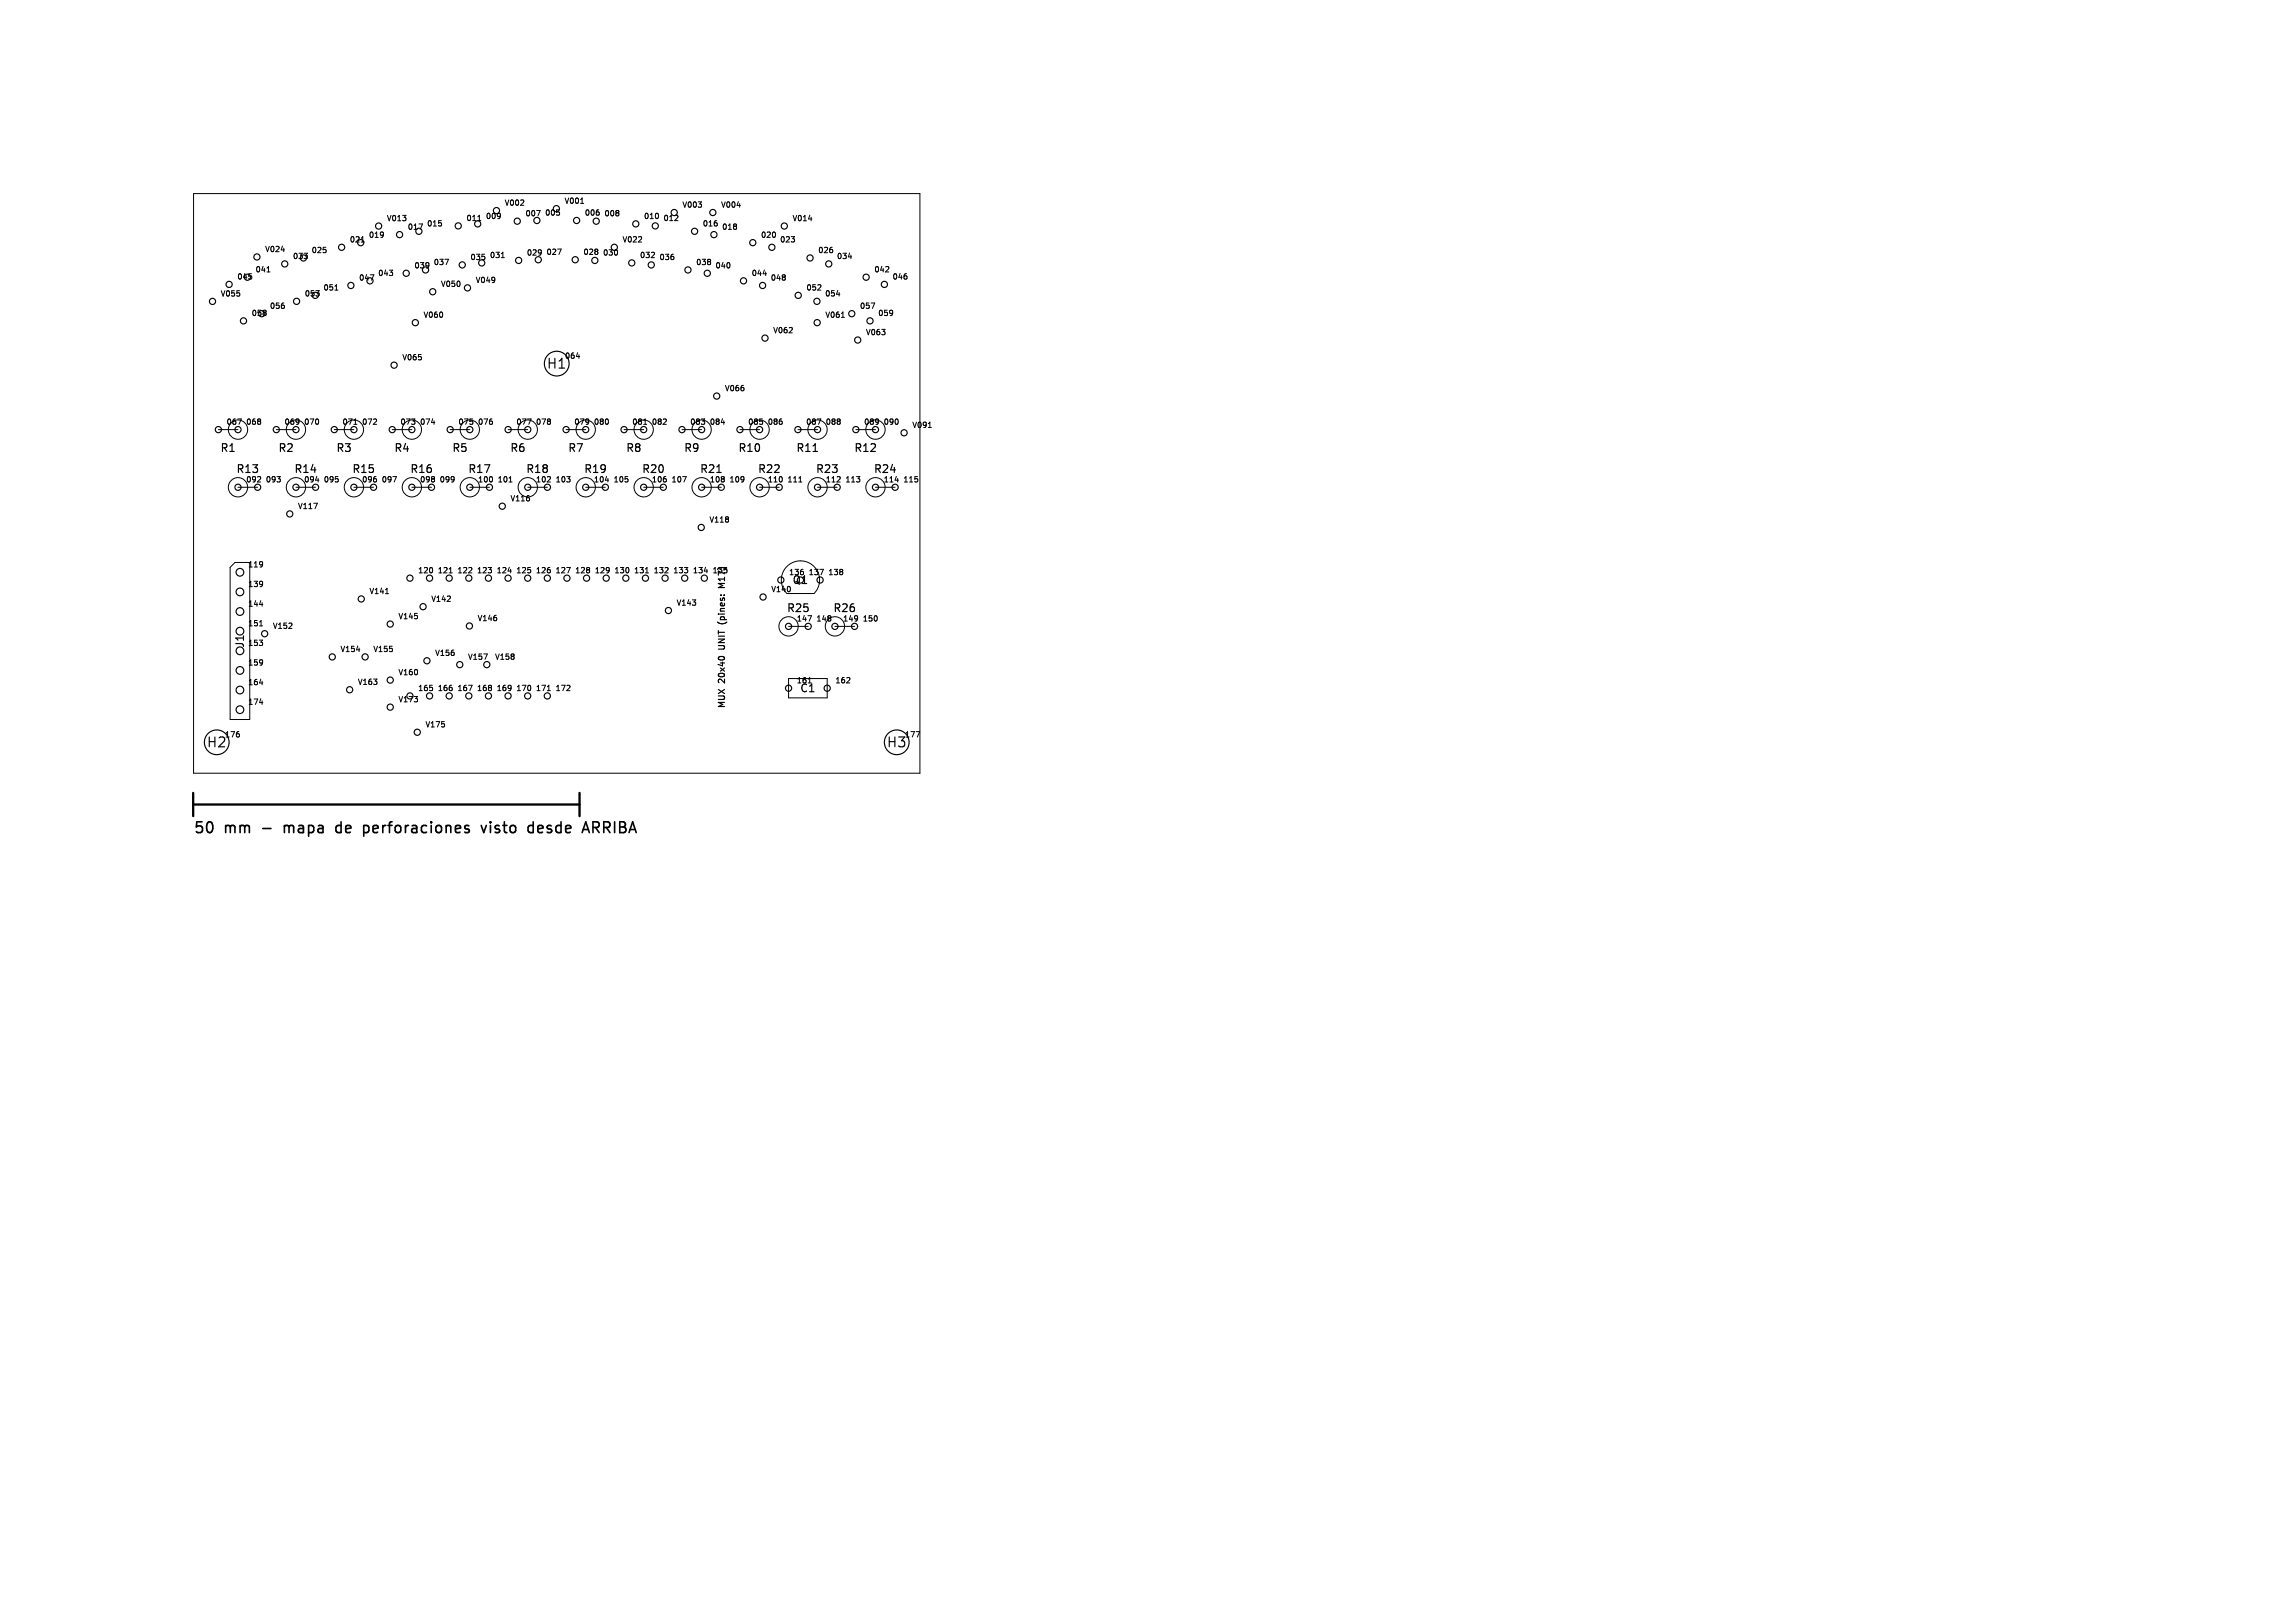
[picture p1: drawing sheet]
<svg xmlns="http://www.w3.org/2000/svg" width="297mm" height="210mm" viewBox="0 0 297 210" stroke-linecap="round" stroke-linejoin="round" font-family="sans-serif">
<defs><g id="words">
<g font-size="1.9">
<text x="25" y="108.1">50</text>
<text x="29.1" y="108.1">mm</text>
<text x="34.2" y="108.1">-</text>
<text x="37.4" y="108.1">mapa</text>
<text x="44.5" y="108.1">de</text>
<text x="48.3" y="108.1">perforaciones</text>
<text x="64" y="108.1">visto</text>
<text x="70.4" y="108.1">desde</text>
<text x="77.9" y="108.1">ARRIBA</text>
</g>
<g font-size="1.8">
<text x="70.7" y="47.9">H1</text>
<text x="26.7" y="96.9">H2</text>
<text x="114.7" y="96.9">H3</text>
</g>
<g font-size="1.4">
<text x="28.4" y="58.7">R1</text>
<text x="35.9" y="58.7">R2</text>
<text x="43.4" y="58.7">R3</text>
<text x="50.9" y="58.7">R4</text>
<text x="58.4" y="58.7">R5</text>
<text x="65.9" y="58.7">R6</text>
<text x="73.4" y="58.7">R7</text>
<text x="80.9" y="58.7">R8</text>
<text x="88.4" y="58.7">R9</text>
<text x="95.5" y="58.7">R10</text>
<text x="103" y="58.7">R11</text>
<text x="110.5" y="58.7">R12</text>
<text x="30.5" y="61.4">R13</text>
<text x="38" y="61.4">R14</text>
<text x="45.5" y="61.4">R15</text>
<text x="53" y="61.4">R16</text>
<text x="60.5" y="61.4">R17</text>
<text x="68" y="61.4">R18</text>
<text x="75.5" y="61.4">R19</text>
<text x="83" y="61.4">R20</text>
<text x="90.5" y="61.4">R21</text>
<text x="98" y="61.4">R22</text>
<text x="105.5" y="61.4">R23</text>
<text x="113" y="61.4">R24</text>
<text x="102.5" y="75.8">Q1</text>
<text x="31.8" y="83.9" transform="rotate(-90 31.8 83.9)">J1</text>
<text x="101.7" y="79.4">R25</text>
<text x="107.7" y="79.4">R26</text>
<text x="103.4" y="89.8">C1</text>
</g>
<g font-size="1.1">
<text x="94" y="75.2" transform="rotate(-90 94 75.2)">M17)</text>
<text x="94" y="83.7" transform="rotate(-90 94 83.7)">UNIT</text>
<text x="94" y="80.2" transform="rotate(-90 94 80.2)">(pines:</text>
<text x="94" y="88.3" transform="rotate(-90 94 88.3)">20x40</text>
<text x="94" y="91.8" transform="rotate(-90 94 91.8)">MUX</text>
</g>
<g font-size="1">
<text x="50" y="28.8">V013</text>
<text x="52.7" y="29.9">017</text>
<text x="55.2" y="29.4">015</text>
<text x="60.3" y="28.7">011</text>
<text x="62.8" y="28.5">009</text>
<text x="65.3" y="26.8">V002</text>
<text x="67.9" y="28.1">007</text>
<text x="70.5" y="28">005</text>
<text x="73" y="26.5">V001</text>
<text x="75.6" y="28">006</text>
<text x="78.2" y="28.1">008</text>
<text x="83.3" y="28.5">010</text>
<text x="85.8" y="28.7">012</text>
<text x="88.3" y="27">V003</text>
<text x="90.9" y="29.4">016</text>
<text x="93.3" y="27">V004</text>
<text x="93.4" y="29.9">018</text>
<text x="102.5" y="28.8">V014</text>
<text x="33" y="35.4">041</text>
<text x="34.3" y="32.8">V024</text>
<text x="37.9" y="33.7">033</text>
<text x="40.3" y="32.9">025</text>
<text x="45.2" y="31.5">021</text>
<text x="47.7" y="30.9">019</text>
<text x="48.9" y="35.8">043</text>
<text x="53.6" y="34.9">039</text>
<text x="56.1" y="34.4">037</text>
<text x="60.8" y="33.8">035</text>
<text x="63.3" y="33.5">031</text>
<text x="68.1" y="33.2">029</text>
<text x="70.7" y="33.1">027</text>
<text x="75.4" y="33.1">028</text>
<text x="78" y="33.2">030</text>
<text x="80.5" y="31.5">V022</text>
<text x="82.8" y="33.5">032</text>
<text x="85.3" y="33.8">036</text>
<text x="90" y="34.4">038</text>
<text x="92.5" y="34.9">040</text>
<text x="97.2" y="35.8">044</text>
<text x="98.4" y="30.9">020</text>
<text x="100.9" y="31.5">023</text>
<text x="105.8" y="32.9">026</text>
<text x="108.2" y="33.7">034</text>
<text x="113.1" y="35.4">042</text>
<text x="28.5" y="38.5">V055</text>
<text x="30.6" y="36.3">045</text>
<text x="32.5" y="41">058</text>
<text x="34.9" y="40.1">056</text>
<text x="39.4" y="38.5">053</text>
<text x="41.8" y="37.7">051</text>
<text x="46.4" y="36.4">047</text>
<text x="54.7" y="41.3">V060</text>
<text x="57" y="37.3">V050</text>
<text x="61.5" y="36.8">V049</text>
<text x="99.7" y="36.4">048</text>
<text x="104.3" y="37.7">052</text>
<text x="106.7" y="38.5">054</text>
<text x="106.8" y="41.3">V061</text>
<text x="111.2" y="40.1">057</text>
<text x="113.6" y="41">059</text>
<text x="115.5" y="36.3">046</text>
<text x="52" y="46.8">V065</text>
<text x="73" y="46.6">064</text>
<text x="100" y="43.3">V062</text>
<text x="112" y="43.5">V063</text>
<text x="93.7" y="50.8">V066</text>
<text x="29.3" y="55.1">067</text>
<text x="31.8" y="55.1">068</text>
<text x="36.8" y="55.1">069</text>
<text x="39.3" y="55.1">070</text>
<text x="44.3" y="55.1">071</text>
<text x="46.8" y="55.1">072</text>
<text x="51.8" y="55.1">073</text>
<text x="54.3" y="55.1">074</text>
<text x="59.3" y="55.1">075</text>
<text x="61.8" y="55.1">076</text>
<text x="66.8" y="55.1">077</text>
<text x="69.3" y="55.1">078</text>
<text x="74.3" y="55.1">079</text>
<text x="76.8" y="55.1">080</text>
<text x="81.8" y="55.1">081</text>
<text x="84.3" y="55.1">082</text>
<text x="89.3" y="55.1">083</text>
<text x="91.8" y="55.1">084</text>
<text x="96.8" y="55.1">085</text>
<text x="99.3" y="55.1">086</text>
<text x="104.3" y="55.1">087</text>
<text x="106.8" y="55.1">088</text>
<text x="111.8" y="55.1">089</text>
<text x="114.3" y="55.1">090</text>
<text x="118" y="55.5">V091</text>
<text x="31.8" y="62.6">092</text>
<text x="34.3" y="62.6">093</text>
<text x="39.3" y="62.6">094</text>
<text x="41.8" y="62.6">095</text>
<text x="46.8" y="62.6">096</text>
<text x="49.3" y="62.6">097</text>
<text x="54.3" y="62.6">098</text>
<text x="56.8" y="62.6">099</text>
<text x="61.8" y="62.6">100</text>
<text x="64.3" y="62.6">101</text>
<text x="66" y="65">V116</text>
<text x="69.3" y="62.6">102</text>
<text x="71.8" y="62.6">103</text>
<text x="76.8" y="62.6">104</text>
<text x="79.3" y="62.6">105</text>
<text x="84.3" y="62.6">106</text>
<text x="86.8" y="62.6">107</text>
<text x="91.8" y="62.6">108</text>
<text x="94.3" y="62.6">109</text>
<text x="99.3" y="62.6">110</text>
<text x="101.8" y="62.6">111</text>
<text x="106.8" y="62.6">112</text>
<text x="109.3" y="62.6">113</text>
<text x="114.3" y="62.6">114</text>
<text x="116.8" y="62.6">115</text>
<text x="38.5" y="66">V117</text>
<text x="91.7" y="67.8">V118</text>
<text x="32" y="76.1">139</text>
<text x="32" y="73.6">119</text>
<text x="47.7" y="77">V141</text>
<text x="54" y="74.3">120</text>
<text x="56.6" y="74.3">121</text>
<text x="59.1" y="74.3">122</text>
<text x="61.7" y="74.3">123</text>
<text x="64.2" y="74.3">124</text>
<text x="66.7" y="74.3">125</text>
<text x="69.3" y="74.3">126</text>
<text x="71.8" y="74.3">127</text>
<text x="74.4" y="74.3">128</text>
<text x="76.9" y="74.3">129</text>
<text x="79.4" y="74.3">130</text>
<text x="82" y="74.3">131</text>
<text x="84.5" y="74.3">132</text>
<text x="87.1" y="74.3">133</text>
<text x="89.6" y="74.3">134</text>
<text x="92.1" y="74.3">135</text>
<text x="99.8" y="76.8">V140</text>
<text x="102.1" y="74.6">136</text>
<text x="104.6" y="74.6">137</text>
<text x="107.1" y="74.6">138</text>
<text x="32" y="83.7">153</text>
<text x="32" y="81.2">151</text>
<text x="32" y="78.6">144</text>
<text x="35.3" y="81.5">V152</text>
<text x="51.5" y="80.3">V145</text>
<text x="55.7" y="78">V142</text>
<text x="61.7" y="80.5">V146</text>
<text x="87.5" y="78.5">V143</text>
<text x="103.1" y="80.6">147</text>
<text x="105.6" y="80.6">148</text>
<text x="109.1" y="80.6">149</text>
<text x="111.6" y="80.6">150</text>
<text x="32" y="88.8">164</text>
<text x="32" y="86.3">159</text>
<text x="44" y="84.5">V154</text>
<text x="46.3" y="88.8">V163</text>
<text x="48.3" y="84.5">V155</text>
<text x="51.5" y="87.5">V160</text>
<text x="54" y="89.6">165</text>
<text x="56.3" y="85">V156</text>
<text x="56.6" y="89.6">166</text>
<text x="59.1" y="89.6">167</text>
<text x="60.5" y="85.5">V157</text>
<text x="61.7" y="89.6">168</text>
<text x="64" y="85.5">V158</text>
<text x="64.2" y="89.6">169</text>
<text x="66.7" y="89.6">170</text>
<text x="69.3" y="89.6">171</text>
<text x="71.8" y="89.6">172</text>
<text x="103.1" y="88.6">161</text>
<text x="108.1" y="88.6">162</text>
<text x="29" y="95.6">176</text>
<text x="32" y="91.3">174</text>
<text x="51.5" y="91">V173</text>
<text x="55" y="94.3">V175</text>
<text x="117.1" y="95.6">177</text>
</g>
</g></defs>
<g fill="none" stroke="#000" stroke-width=".13">
<path d="M25 25.1h94.1v75h-94.1zM32.6 35.8v.3M34.5 35.2h.4M36.8 39.5v.3M39.4 32.8h.4l-.2 .2M39.8 33.1v.3M40.9 37.6h.4l-.2 .3M41.3 37.9v.3M42.2 32.3v.3M43.3 37.5h.4M46.7 31.3h.4M47.9 35.6h.5l-.3 .7"/>
<path d="M49.6 30.1v.5M49.6 30.3v.1M50.4 35h.4l-.2 .2M50.8 35.3v.3M54.2 29h.5l-.3 .7M55.5 34v.5M55.5 34.3h.1M57.1 28.9v.3M57.6 33.5h.4l-.3 .7M61.8 28.5h.4M62.7 33.2v.3M64.7 27.7v.4"/>
<path d="M64.8 27.9l-.1 .1M64.9 33.3h.4M69.4 27.2h.5l-.3 .7M70 32.4v.5M70.1 32.6l-.1 .1M72.2 32.2h.4l-.3 .7M72.4 27.5v.3M75.1 26.3h.4M77.3 32.3v.2M77.3 32.6v.3M77.5 27.5v.3M79.9 32.5v.4"/>
<path d="M80.1 27.3v.2M80.1 27.6v.3M84.3 33.3h.4M84.7 32.7v.2M85.2 27.7v.5M87.2 33.2v.3M87.3 28.5h.4M87.7 27.9v.2M91.9 33.6v.2M91.9 33.9v.3M92.8 28.9v.3M94.4 34.1v.4"/>
<path d="M95.3 29v.2M95.3 29.3v.3M98.8 35.4h.4M100.3 30.2v.4M101.6 35.6v.2M101.6 35.9v.3M102.4 30.6h.4l-.2 .3M102.8 31v.3M105.8 37.5h.4M106.2 36.9v.2M107.7 32.3v.3M108.3 38.1h.4"/>
<path d="M109.8 33.2h.4M112.7 39.2h.5l-.3 .7M114.6 35.2h.4M115 34.6v.2M117.4 35.8v.3M28.3 55.6h2.5M30.8 54.2h.4l-.3 .7M33.7 54.3v.1M33.7 54.6v.2M34.4 40.2v.2M34.4 40.5v.3M35.8 55.6h2.5"/>
<path d="M38.7 54.3v.4M38.7 54.5v.1M41.2 54.3v.5M43.3 55.6h2.5M45.8 54.9h.4M48.3 54.9h.4M48.7 54.3v.2M50.8 55.6h2.5M53.3 54.2h.4l-.2 .3M53.7 54.5v.3M55.8 54.7h.5M58.3 55.6h2.5"/>
<path d="M61.2 54.5v.3M63.7 54.5v.3M65.8 55.6h2.5M68.3 54.2h.4l-.3 .7M71.2 54.3v.1M71.2 54.6v.2M73.3 55.6h2.5M74.6 46.1h.4M76.2 54.3v.4M76.2 54.5v.1M78.7 54.3v.5M80.8 55.6h2.5"/>
<path d="M83.3 54.9h.4M85.8 54.9h.4M86.2 54.3v.2M88.3 55.6h2.5M90.8 54.2h.4l-.2 .3M91.2 54.5v.3M93.3 54.7h.5M95.8 55.6h2.5M98.7 54.5v.3M101.2 54.5v.3M103.3 55.6h2.5M105.8 54.2h.4l-.3 .7"/>
<path d="M108.7 54.3v.1M108.7 54.6v.2M108.9 41.1h.4M110.8 55.6h2.5M113.7 54.3v.4M113.7 54.5v.1M115.5 40.2v.5M115.5 40.4v.1M116.2 54.3v.5M120.1 55.3h.4M29.8 73.4l.6-.6h1.9v20.3h-2.5zM30.8 63h2.5"/>
<path d="M33.3 62.4h.4M33.6 78.2h.4M33.7 61.7v.3M34 72.7v.5M34 75.3v.4M34 75.5v.1M34 73h.1M35.8 61.7h.5l-.3 .2M36.2 62v.3M38.3 63h2.5M40.8 62.1h.5M43.7 62v.3"/>
<path d="M45.8 63h2.5M48.7 62v.3M49.9 76.8h.4M50.8 61.7h.5l-.3 .7M53.3 63h2.5M56 73.6v.4M56.2 61.7v.2M56.2 62v.3M58.1 74.1h.4M58.7 61.7v.5M58.8 62h-.1M60.6 74.1h.5"/>
<path d="M60.8 63h2.5M61 73.5v.2M63.2 73.4h.4l-.2 .3M63.6 73.8v.3M63.7 61.8v.4M65.7 73.9h.5M65.9 62.4h.4M68.3 63h2.5M68.7 73.8v.3M70.8 62.4h.4M71.2 73.8v.3M71.2 61.7v.3"/>
<path d="M73.3 73.4h.5l-.3 .7M73.3 61.7h.5l-.3 .2M73.7 62v.3M75.8 63h2.5M76.3 73.5v.2M76.3 73.8v.3M78.3 62.1h.5M78.8 73.5v.5M78.8 73.7v.1M81.2 62v.3M81.4 73.6v.4M83.3 63h2.5"/>
<path d="M83.5 74.1h.4M86 74.1h.5M86.2 62v.3M86.4 73.5v.2M88.3 61.7h.5l-.3 .7M88.6 73.4h.4l-.2 .3M89 73.8v.3M90.8 63h2.5M91.1 73.9h.5M93.7 61.7v.2M93.7 62v.3M96.2 61.7v.5"/>
<path d="M96.3 62h-.1M98.3 63h2.5M101.2 61.8v.4M101.8 73.4a2.48 2.48 0 0 1 3.5-.1 2.48 2.48 0 0 1 0 3.5h-3.5a2.48 2.48 0 0 1 0-3.4zM103.4 62.4h.4M104 74v.3M104.6 79.7h.4l-.3 .7M105.8 63h2.5M106.1 73.7h.5l-.3 .7M108.3 62.4h.4M108.7 61.7v.3M109 73.7v.2"/>
<path d="M109 74v.3M110.8 61.7h.5l-.3 .2M111 79.7v.5M111 80h.1M111.2 62v.3M113.3 63h2.5M113.5 79.8v.4M115.8 62.1h.5M118.7 62v.3M31 95v.3M33.6 82.8h.4l-.2 .3M33.6 90.9h.4"/>
<path d="M33.6 88.4h.4M33.6 81h.4M34 85.4v.5M34 83.2v.3M34 85.7h.1M56 89v.3M58.5 89v.3M60.6 88.7h.5l-.3 .7M63.6 88.7v.2M63.6 89v.3M66.1 88.7v.5M66.1 89h.1"/>
<path d="M68.7 88.8v.4M70.8 89.4h.4M73.3 89.4h.5M73.7 88.7v.3M102.1 81h2.5M102.1 87.8h5v2.5h-5zM107.5 80v.3M108.1 81h2.5M109.6 88.4h.4M110 87.7v.3M118.6 94.7h.4l-.3 .7"/>
<circle cx="30.8" cy="55.6" r="1.25"/>
<circle cx="38.3" cy="55.6" r="1.25"/>
<circle cx="45.8" cy="55.6" r="1.25"/>
<circle cx="53.3" cy="55.6" r="1.25"/>
<circle cx="60.8" cy="55.6" r="1.25"/>
<circle cx="68.3" cy="55.6" r="1.25"/>
<circle cx="75.8" cy="55.6" r="1.25"/>
<circle cx="83.3" cy="55.6" r="1.25"/>
<circle cx="90.8" cy="55.6" r="1.25"/>
<circle cx="98.3" cy="55.6" r="1.25"/>
<circle cx="105.8" cy="55.6" r="1.25"/>
<circle cx="113.3" cy="55.6" r="1.25"/>
<circle cx="30.8" cy="63" r="1.25"/>
<circle cx="38.3" cy="63" r="1.25"/>
<circle cx="45.8" cy="63" r="1.25"/>
<circle cx="53.3" cy="63" r="1.25"/>
<circle cx="60.8" cy="63" r="1.25"/>
<circle cx="68.3" cy="63" r="1.25"/>
<circle cx="75.8" cy="63" r="1.25"/>
<circle cx="83.3" cy="63" r="1.25"/>
<circle cx="90.8" cy="63" r="1.25"/>
<circle cx="98.3" cy="63" r="1.25"/>
<circle cx="105.8" cy="63" r="1.25"/>
<circle cx="113.3" cy="63" r="1.25"/>
<circle cx="102" cy="81" r="1.25"/>
<circle cx="108" cy="81" r="1.25"/>
</g>
<g fill="none" stroke="#000" stroke-width=".15">
<path d="M105.2 58.4h.6M92.8 61.1h.5M93 75.5l.5 .3-.5 .2h.8M92.8 80.5a.92 .92 0 0 0 1.3 0M93.1 85h.5"/>
<circle cx="27.5" cy="39" r=".4"/>
<circle cx="29.6" cy="36.8" r=".4"/>
<circle cx="33.2" cy="33.3" r=".4"/>
<circle cx="36.9" cy="34.2" r=".4"/>
<circle cx="38.4" cy="39" r=".4"/>
<circle cx="44.2" cy="32" r=".4"/>
<circle cx="45.4" cy="36.9" r=".4"/>
<circle cx="46.7" cy="31.4" r=".4"/>
<circle cx="49" cy="29.3" r=".4"/>
<circle cx="51.7" cy="30.4" r=".4"/>
<circle cx="52.6" cy="35.4" r=".4"/>
<circle cx="54.2" cy="29.9" r=".4"/>
<circle cx="55.1" cy="34.9" r=".4"/>
<circle cx="56" cy="37.8" r=".4"/>
<circle cx="59.3" cy="29.2" r=".4"/>
<circle cx="59.8" cy="34.3" r=".4"/>
<circle cx="60.5" cy="37.3" r=".4"/>
<circle cx="61.8" cy="29" r=".4"/>
<circle cx="62.3" cy="34" r=".4"/>
<circle cx="64.2" cy="27.3" r=".4"/>
<circle cx="66.9" cy="28.6" r=".4"/>
<circle cx="67.1" cy="33.7" r=".4"/>
<circle cx="69.5" cy="28.5" r=".4"/>
<circle cx="69.7" cy="33.6" r=".4"/>
<circle cx="72" cy="27" r=".4"/>
<circle cx="74.4" cy="33.6" r=".4"/>
<circle cx="74.6" cy="28.5" r=".4"/>
<circle cx="77" cy="33.7" r=".4"/>
<circle cx="77.2" cy="28.6" r=".4"/>
<circle cx="79.5" cy="32" r=".4"/>
<circle cx="81.8" cy="34" r=".4"/>
<circle cx="82.3" cy="29" r=".4"/>
<circle cx="84.3" cy="34.3" r=".4"/>
<circle cx="84.8" cy="29.2" r=".4"/>
<circle cx="87.2" cy="27.5" r=".4"/>
<circle cx="89" cy="34.9" r=".4"/>
<circle cx="89.9" cy="29.9" r=".4"/>
<circle cx="91.5" cy="35.4" r=".4"/>
<circle cx="92.2" cy="27.5" r=".4"/>
<circle cx="92.4" cy="30.4" r=".4"/>
<circle cx="96.2" cy="36.3" r=".4"/>
<circle cx="97.4" cy="31.4" r=".4"/>
<circle cx="98.7" cy="36.9" r=".4"/>
<circle cx="99.9" cy="32" r=".4"/>
<circle cx="101.5" cy="29.3" r=".4"/>
<circle cx="103.3" cy="38.2" r=".4"/>
<circle cx="104.8" cy="33.4" r=".4"/>
<circle cx="105.7" cy="39" r=".4"/>
<circle cx="107.2" cy="34.2" r=".4"/>
<circle cx="112.1" cy="35.9" r=".4"/>
<circle cx="114.5" cy="36.8" r=".4"/>
<circle cx="28.3" cy="55.6" r=".4"/>
<circle cx="30.8" cy="55.6" r=".4"/>
<circle cx="31.5" cy="41.5" r=".4"/>
<circle cx="35.8" cy="55.6" r=".4"/>
<circle cx="38.3" cy="55.6" r=".4"/>
<circle cx="43.3" cy="55.6" r=".4"/>
<circle cx="45.8" cy="55.6" r=".4"/>
<circle cx="50.8" cy="55.6" r=".4"/>
<circle cx="51" cy="47.3" r=".4"/>
<circle cx="53.3" cy="55.6" r=".4"/>
<circle cx="53.7" cy="41.7" r=".4"/>
<circle cx="58.3" cy="55.6" r=".4"/>
<circle cx="60.8" cy="55.6" r=".4"/>
<circle cx="65.8" cy="55.6" r=".4"/>
<circle cx="68.3" cy="55.6" r=".4"/>
<circle cx="72" cy="47" r="1.6"/>
<circle cx="73.3" cy="55.6" r=".4"/>
<circle cx="75.8" cy="55.6" r=".4"/>
<circle cx="80.8" cy="55.6" r=".4"/>
<circle cx="83.3" cy="55.6" r=".4"/>
<circle cx="88.3" cy="55.6" r=".4"/>
<circle cx="90.8" cy="55.6" r=".4"/>
<circle cx="92.7" cy="51.3" r=".4"/>
<circle cx="95.8" cy="55.6" r=".4"/>
<circle cx="98.3" cy="55.6" r=".4"/>
<circle cx="99" cy="43.7" r=".4"/>
<circle cx="103.3" cy="55.6" r=".4"/>
<circle cx="105.8" cy="41.7" r=".4"/>
<circle cx="105.8" cy="55.6" r=".4"/>
<circle cx="110.2" cy="40.6" r=".4"/>
<circle cx="110.8" cy="55.6" r=".4"/>
<circle cx="111" cy="44" r=".4"/>
<circle cx="112.6" cy="41.5" r=".4"/>
<circle cx="113.3" cy="55.6" r=".4"/>
<circle cx="117" cy="56" r=".4"/>
<circle cx="30.8" cy="63.1" r=".4"/>
<circle cx="31.1" cy="76.6" r=".5"/>
<circle cx="31.1" cy="79.1" r=".5"/>
<circle cx="31.1" cy="74.1" r=".5"/>
<circle cx="33.3" cy="63.1" r=".4"/>
<circle cx="37.5" cy="66.5" r=".4"/>
<circle cx="38.3" cy="63.1" r=".4"/>
<circle cx="40.8" cy="63.1" r=".4"/>
<circle cx="45.8" cy="63.1" r=".4"/>
<circle cx="46.7" cy="77.5" r=".4"/>
<circle cx="48.3" cy="63.1" r=".4"/>
<circle cx="53" cy="74.8" r=".4"/>
<circle cx="53.3" cy="63.1" r=".4"/>
<circle cx="54.7" cy="78.5" r=".4"/>
<circle cx="55.6" cy="74.8" r=".4"/>
<circle cx="55.8" cy="63.1" r=".4"/>
<circle cx="58.1" cy="74.8" r=".4"/>
<circle cx="60.7" cy="74.8" r=".4"/>
<circle cx="60.8" cy="63.1" r=".4"/>
<circle cx="63.2" cy="74.8" r=".4"/>
<circle cx="63.3" cy="63.1" r=".4"/>
<circle cx="65" cy="65.5" r=".4"/>
<circle cx="65.7" cy="74.8" r=".4"/>
<circle cx="68.3" cy="74.8" r=".4"/>
<circle cx="68.3" cy="63.1" r=".4"/>
<circle cx="70.8" cy="74.8" r=".4"/>
<circle cx="70.8" cy="63.1" r=".4"/>
<circle cx="73.4" cy="74.8" r=".4"/>
<circle cx="75.8" cy="63.1" r=".4"/>
<circle cx="75.9" cy="74.8" r=".4"/>
<circle cx="78.3" cy="63.1" r=".4"/>
<circle cx="78.4" cy="74.8" r=".4"/>
<circle cx="81" cy="74.8" r=".4"/>
<circle cx="83.3" cy="63.1" r=".4"/>
<circle cx="83.5" cy="74.8" r=".4"/>
<circle cx="85.8" cy="63.1" r=".4"/>
<circle cx="86.1" cy="74.8" r=".4"/>
<circle cx="86.5" cy="79" r=".4"/>
<circle cx="88.6" cy="74.8" r=".4"/>
<circle cx="90.8" cy="68.3" r=".4"/>
<circle cx="90.8" cy="63.1" r=".4"/>
<circle cx="91.1" cy="74.8" r=".4"/>
<circle cx="93.3" cy="63.1" r=".4"/>
<circle cx="98.3" cy="63.1" r=".4"/>
<circle cx="98.8" cy="77.3" r=".4"/>
<circle cx="100.8" cy="63.1" r=".4"/>
<circle cx="101" cy="75" r=".4"/>
<circle cx="105.8" cy="63.1" r=".4"/>
<circle cx="106.1" cy="75" r=".4"/>
<circle cx="108.3" cy="63.1" r=".4"/>
<circle cx="113.3" cy="63.1" r=".4"/>
<circle cx="115.8" cy="63.1" r=".4"/>
<circle cx="28" cy="96" r="1.6"/>
<circle cx="31.1" cy="84.2" r=".5"/>
<circle cx="31.1" cy="81.7" r=".5"/>
<circle cx="31.1" cy="89.3" r=".5"/>
<circle cx="31.1" cy="86.8" r=".5"/>
<circle cx="31.1" cy="91.8" r=".5"/>
<circle cx="34.2" cy="82" r=".4"/>
<circle cx="43" cy="85" r=".4"/>
<circle cx="45.3" cy="89.3" r=".4"/>
<circle cx="47.3" cy="85" r=".4"/>
<circle cx="50.5" cy="80.8" r=".4"/>
<circle cx="50.5" cy="88" r=".4"/>
<circle cx="50.5" cy="91.5" r=".4"/>
<circle cx="53" cy="90.1" r=".4"/>
<circle cx="54" cy="94.8" r=".4"/>
<circle cx="55.3" cy="85.5" r=".4"/>
<circle cx="55.6" cy="90.1" r=".4"/>
<circle cx="58.1" cy="90.1" r=".4"/>
<circle cx="59.5" cy="86" r=".4"/>
<circle cx="60.7" cy="90.1" r=".4"/>
<circle cx="60.7" cy="81" r=".4"/>
<circle cx="63" cy="86" r=".4"/>
<circle cx="63.2" cy="90.1" r=".4"/>
<circle cx="65.7" cy="90.1" r=".4"/>
<circle cx="68.3" cy="90.1" r=".4"/>
<circle cx="70.8" cy="90.1" r=".4"/>
<circle cx="102" cy="81.1" r=".4"/>
<circle cx="102" cy="89.1" r=".4"/>
<circle cx="104.6" cy="81.1" r=".4"/>
<circle cx="107" cy="89.1" r=".4"/>
<circle cx="108" cy="81.1" r=".4"/>
<circle cx="110.6" cy="81.1" r=".4"/>
<circle cx="116.1" cy="96" r="1.6"/>
</g>
<g fill="none" stroke="#000" stroke-width=".21">
<path d="M36.8 106.8v.9M36.9 106.9h-.1M44 106.8l-.4 .1-.1 .2v.5l.2 .1h.3M47.2 106.8l.4 .1 .1 .2v.5l-.2 .1h-.3M62.3 106.8l.3 .9 .3-.9M68.6 106.8l.4 .1M69 107.7h-.4M69 106.3v1.4M69.8 106.8l-.2 .2v.5l.2 .2M70.3 107.1l-.7 .2M76.7 107.1h.6M77.1 107.1l.4 .6"/>
<path d="M77.3 106.3h-.6v1.4"/>
</g>
<path d="M25 102.6v3M25 104.1h50M75 102.6v3" fill="none" stroke="#000" stroke-width=".3"/>
<use href="#words"/>
</svg>
